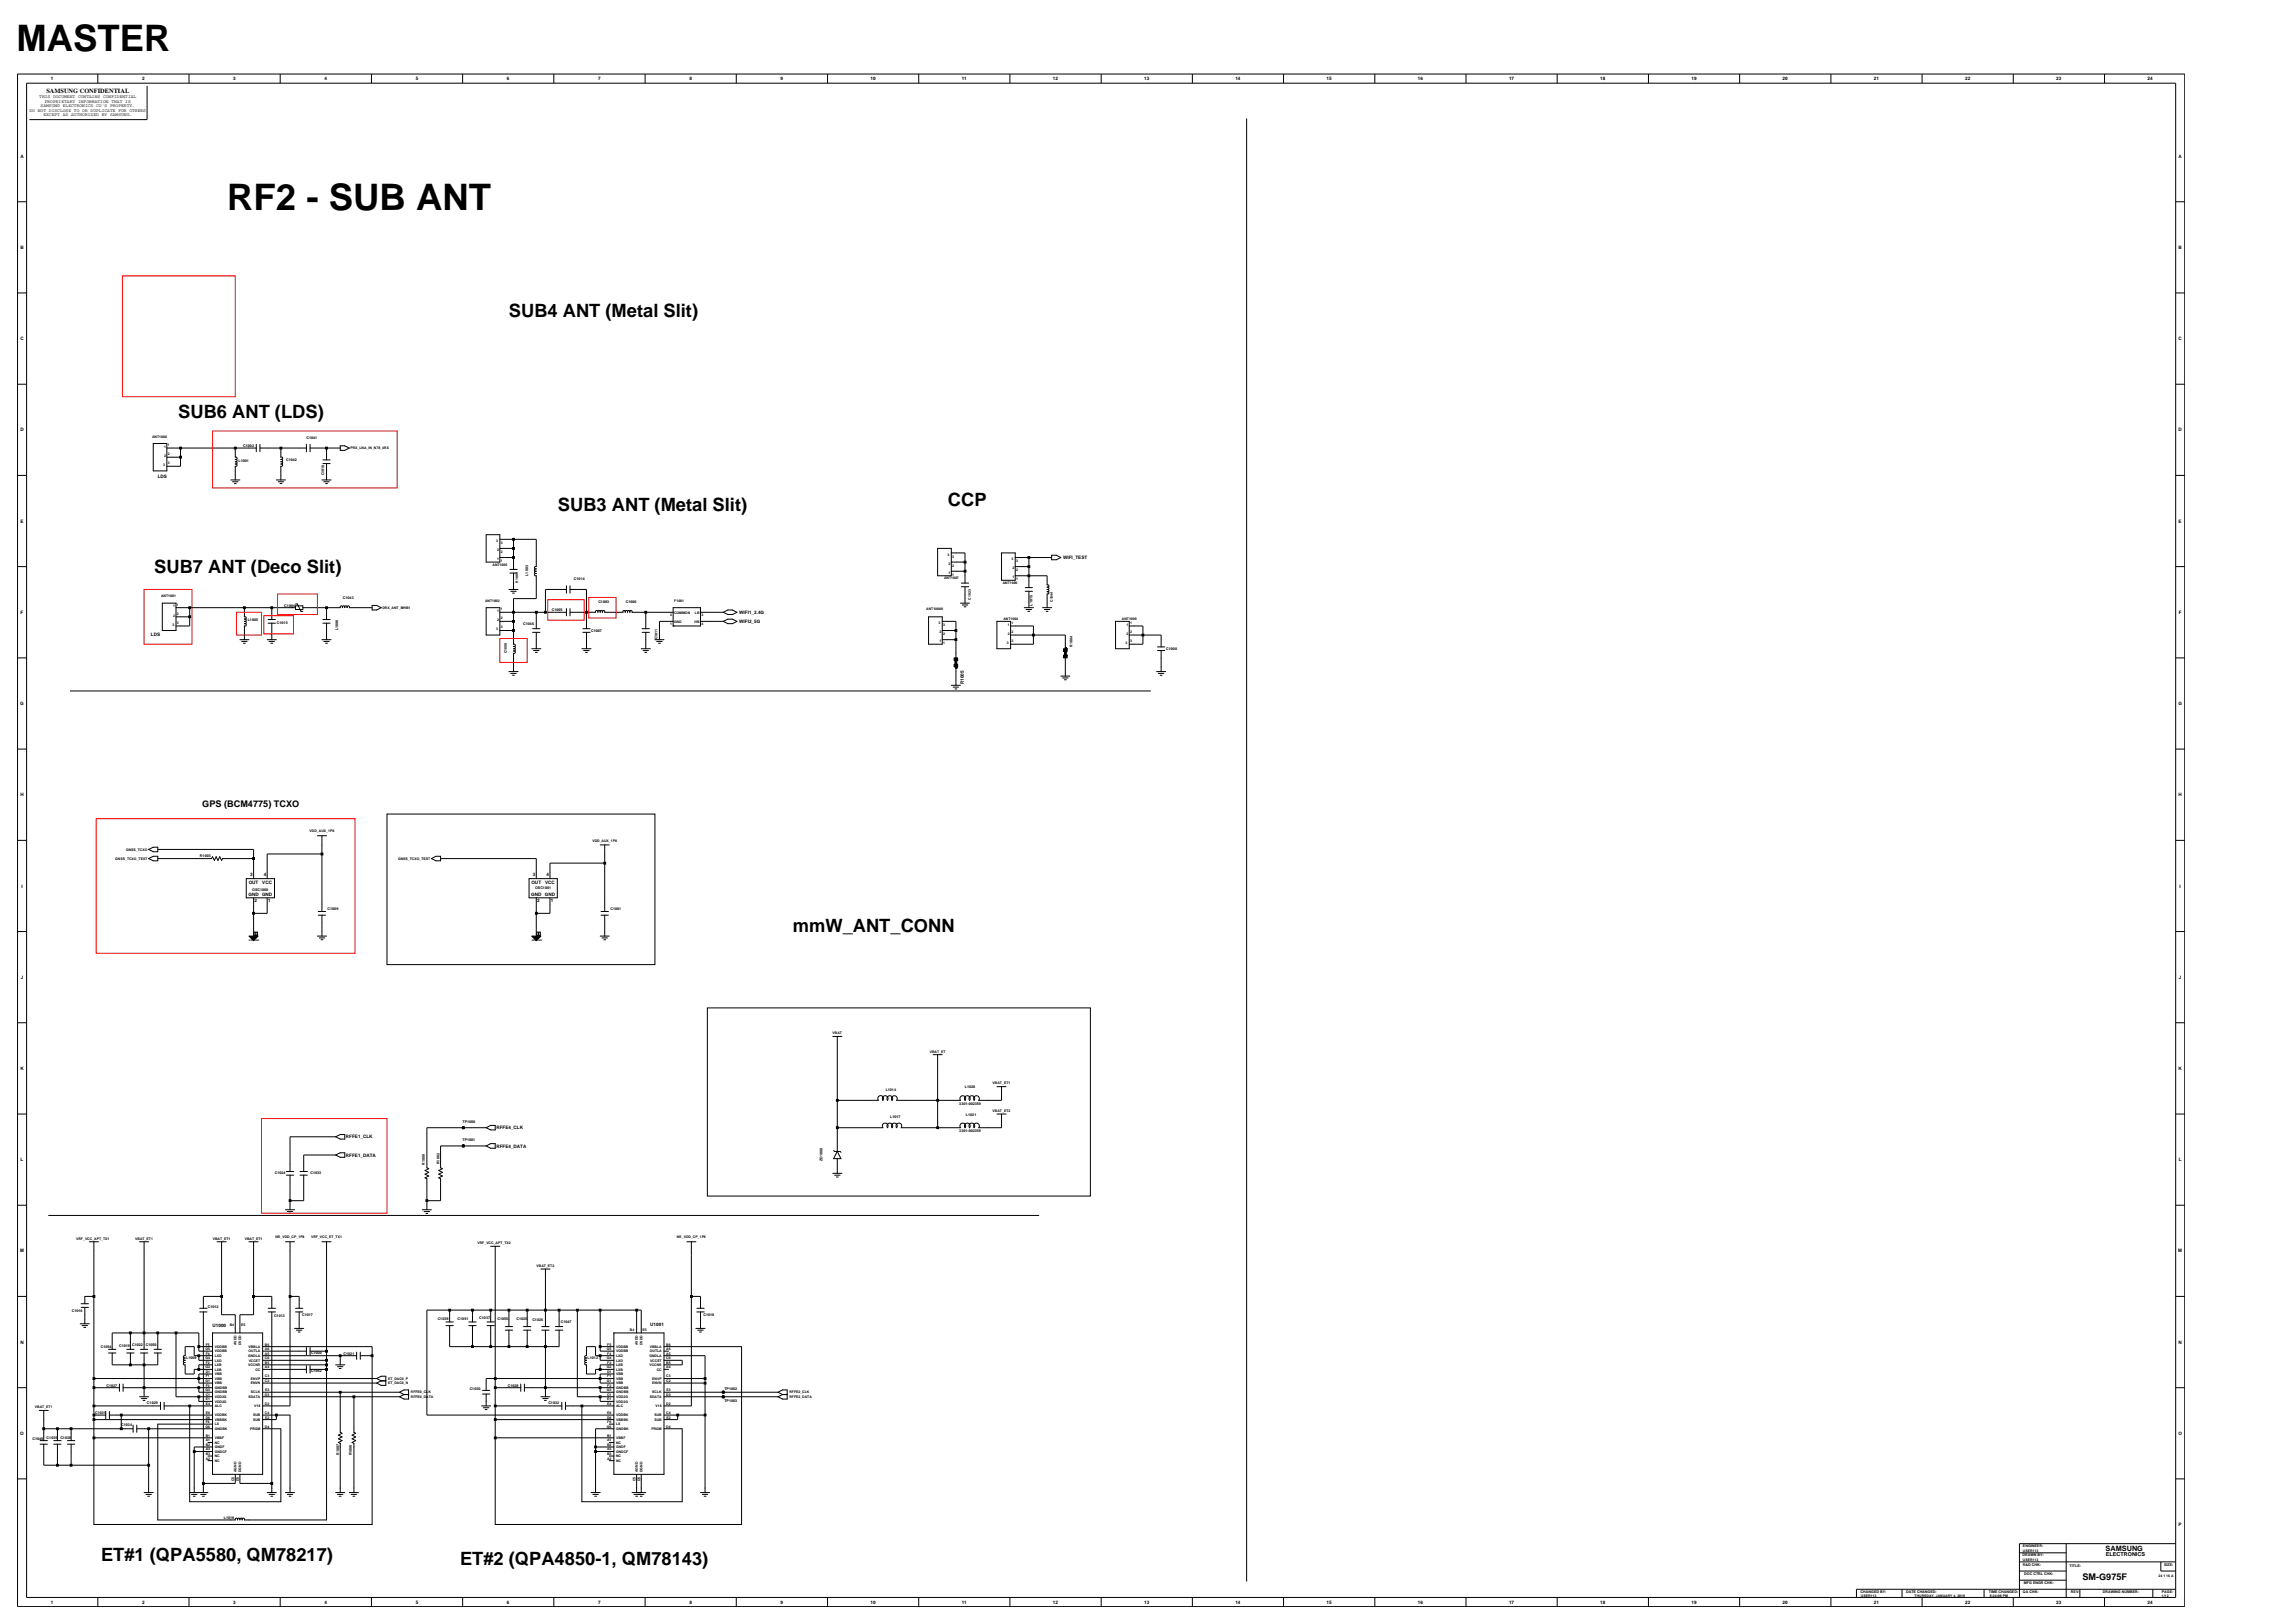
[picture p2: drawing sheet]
<svg xmlns="http://www.w3.org/2000/svg" width="420mm" height="297mm" viewBox="0 0 420 297" stroke-linecap="round" stroke-linejoin="round" font-family="sans-serif">
<defs><g id="words">
<g font-size="6.7">
<text x="3" y="9.4">MASTER</text>
<text x="41.6" y="38.4">RF2 - SUB ANT</text>
</g>
<g font-size="3.4">
<text x="93.1" y="58">SUB4 ANT (Metal Slit)</text>
<text x="32.6" y="76.6">SUB6 ANT (LDS)</text>
<text x="102.1" y="93.5">SUB3 ANT (Metal Slit)</text>
<text x="173.5" y="92.6">CCP</text>
<text x="28.2" y="104.9">SUB7 ANT (Deco Slit)</text>
<text x="145.1" y="170.5">mmW_ANT_CONN</text>
<text x="18.5" y="285.6">ET#1 (QPA5580, QM78217)</text>
<text x="84.2" y="286.4">ET#2 (QPA4850-1, QM78143)</text>
</g>
<g font-size="1.7">
<text x="37" y="147.7">GPS (BCM4775) TCXO</text>
<text x="381.1" y="289.2">SM-G975F</text>
</g>
<text font-size="1.3" x="385.3" y="283.8">SAMSUNG</text>
<text font-size="1.2" x="8.5" y="16.9">SAMSUNG CONFIDENTIAL</text>
<text font-size="1" x="385.4" y="284.7">ELECTRONICS</text>
<g font-size=".8">
<text x="7.2" y="18">THIS DOCUMENT CONTAINS CONFIDENTIAL</text>
<text x="9.3" y="14.7">1</text>
<text x="26" y="14.7">2</text>
<text x="42.7" y="14.7">3</text>
<text x="59.4" y="14.7">4</text>
<text x="76.1" y="14.7">5</text>
<text x="92.8" y="14.7">6</text>
<text x="109.5" y="14.7">7</text>
<text x="126.2" y="14.7">8</text>
<text x="142.9" y="14.7">9</text>
<text x="159.3" y="14.7">10</text>
<text x="176" y="14.7">11</text>
<text x="192.7" y="14.7">12</text>
<text x="209.4" y="14.7">13</text>
<text x="226.1" y="14.7">14</text>
<text x="242.8" y="14.7">15</text>
<text x="259.5" y="14.7">16</text>
<text x="276.2" y="14.7">17</text>
<text x="292.9" y="14.7">18</text>
<text x="309.6" y="14.7">19</text>
<text x="326.2" y="14.7">20</text>
<text x="342.9" y="14.7">21</text>
<text x="359.6" y="14.7">22</text>
<text x="376.3" y="14.7">23</text>
<text x="393" y="14.7">24</text>
<text x="5.4" y="20.5">DO NOT DISCLOSE TO OR DUPLICATE FOR OTHERS</text>
<text x="7.4" y="19.6">SAMSUNG ELECTRONICS CO'S PROPERTY.</text>
<text x="7.9" y="21.3">EXCEPT AS AUTHORIZED BY SAMSUNG.</text>
<text x="8.2" y="18.8">PROPRIETARY INFORMATION THAT IS</text>
<text x="3.7" y="28.9">A</text>
<text x="398.7" y="28.9">A</text>
<text x="3.7" y="45.6">B</text>
<text x="398.7" y="45.6">B</text>
<text x="3.7" y="62.3">C</text>
<text x="398.7" y="62.3">C</text>
<text x="3.7" y="79">D</text>
<text x="398.7" y="79">D</text>
<text x="28.9" y="87.4">LDS</text>
<text x="3.8" y="95.6">E</text>
<text x="398.7" y="95.6">E</text>
<text x="194.6" y="102.3">WIFI_TEST</text>
<text x="3.8" y="112.3">F</text>
<text x="135.3" y="112.3">WIFI1_2.4G</text>
<text x="398.7" y="112.3">F</text>
<text x="27.6" y="116.4">LDS</text>
<text x="135.3" y="114">WIFI2_5G</text>
<text x="176.4" y="125.2" transform="rotate(-90 176.4 125.2)">R1005</text>
<text x="3.7" y="129">G</text>
<text x="398.7" y="129">G</text>
<text x="3.7" y="145.7">H</text>
<text x="398.7" y="145.7">H</text>
<text x="45.5" y="161.7">OUT</text>
<text x="45.8" y="160.4">3</text>
<text x="48" y="161.7">VCC</text>
<text x="48.3" y="160.4">4</text>
<text x="97.2" y="161.7">OUT</text>
<text x="97.5" y="160.4">3</text>
<text x="99.8" y="161.7">VCC</text>
<text x="100" y="160.4">4</text>
<text x="3.9" y="162.4">I</text>
<text x="45.5" y="164">GND</text>
<text x="46.6" y="165.1">2</text>
<text x="48" y="164">GND</text>
<text x="49.1" y="165.1">1</text>
<text x="97.2" y="164">GND</text>
<text x="98.3" y="165.1">2</text>
<text x="99.7" y="164">GND</text>
<text x="100.8" y="165.1">1</text>
<text x="398.9" y="162.4">I</text>
<text x="3.8" y="179.1">J</text>
<text x="398.8" y="179.1">J</text>
<text x="3.7" y="195.8">K</text>
<text x="398.7" y="195.8">K</text>
<text x="63.3" y="208.3">RFFE1_CLK</text>
<text x="90.8" y="206.7">RFFE4_CLK</text>
<text x="90.8" y="210">RFFE4_DATA</text>
<text x="3.8" y="212.5">L</text>
<text x="63.3" y="211.7">RFFE1_DATA</text>
<text x="398.7" y="212.5">L</text>
<text x="3.7" y="229.2">M</text>
<text x="398.6" y="229.2">M</text>
<text x="3.7" y="245.9">N</text>
<text x="38.9" y="242.9">U1000</text>
<text x="119" y="242.7">U1001</text>
<text x="398.7" y="245.9">N</text>
<text x="3.7" y="262.6">O</text>
<text x="398.7" y="262.6">O</text>
<text x="398.7" y="279.3">P</text>
<text x="9.3" y="293.5">1</text>
<text x="26" y="293.5">2</text>
<text x="42.7" y="293.5">3</text>
<text x="59.4" y="293.5">4</text>
<text x="76.1" y="293.5">5</text>
<text x="92.8" y="293.5">6</text>
<text x="109.5" y="293.5">7</text>
<text x="126.2" y="293.5">8</text>
<text x="142.9" y="293.5">9</text>
<text x="159.3" y="293.5">10</text>
<text x="176" y="293.5">11</text>
<text x="192.7" y="293.5">12</text>
<text x="209.4" y="293.5">13</text>
<text x="226.1" y="293.5">14</text>
<text x="242.8" y="293.5">15</text>
<text x="259.5" y="293.5">16</text>
<text x="276.2" y="293.5">17</text>
<text x="292.9" y="293.5">18</text>
<text x="309.6" y="293.5">19</text>
<text x="326.2" y="293.5">20</text>
<text x="342.9" y="293.5">21</text>
<text x="359.6" y="293.5">22</text>
<text x="376.3" y="293.5">23</text>
<text x="393" y="293.5">24</text>
</g>
<g font-size=".7">
<text x="44.5" y="81.8">C1002</text>
<text x="56.1" y="80.3">C1041</text>
<text x="43.7" y="84.5">L1001</text>
<text x="52.4" y="84.4">C1042</text>
<text x="59.3" y="87" transform="rotate(-90 59.3 87)">C1010</text>
<text x="96.6" y="105.4" transform="rotate(-90 96.6 105.4)">L1003</text>
<text x="105" y="106.2">C1014</text>
<text x="45.3" y="113.7">L1005</text>
<text x="52" y="111">C1004</text>
<text x="62.8" y="109.5">C1043</text>
<text x="101" y="111.8">C1005</text>
<text x="109.5" y="110.4">C1003</text>
<text x="114.5" y="110.4">C1006</text>
<text x="189" y="110.8" transform="rotate(-90 189 110.8)">L1015</text>
<text x="50.7" y="114.2">C1015</text>
<text x="61.9" y="115.3" transform="rotate(-90 61.9 115.3)">L1006</text>
<text x="95.8" y="114.4">C1046</text>
<text x="108.2" y="115.6">C1007</text>
<text x="120.3" y="117" transform="rotate(-90 120.3 117)">C1011</text>
<text x="196.3" y="118.4" transform="rotate(-90 196.3 118.4)">R1004</text>
<text x="213.4" y="119">C1000</text>
<text x="36.6" y="156.9">R1003</text>
<text x="46.2" y="163">OSC1000</text>
<text x="60" y="166.5">C1009</text>
<text x="97.9" y="162.8">OSC1001</text>
<text x="111.7" y="166.5">C1001</text>
<text x="162.1" y="199.6">L1014</text>
<text x="175.6" y="202.2">3301-002359</text>
<text x="176.6" y="199.1">L1020</text>
<text x="84.6" y="208.8">TP1001</text>
<text x="84.6" y="205.4">TP1000</text>
<text x="162.9" y="204.6">L1017</text>
<text x="175.6" y="207.2">3301-002359</text>
<text x="176.8" y="204.3">L1021</text>
<text x="50.3" y="214.8">C1024</text>
<text x="56.8" y="214.9">C1033</text>
<text x="77.8" y="213.1" transform="rotate(-90 77.8 213.1)">R1000</text>
<text x="80.4" y="213" transform="rotate(-90 80.4 213)">R1002</text>
<text x="150.5" y="212.4" transform="rotate(-90 150.5 212.4)">ZD1000</text>
<text x="13.1" y="240">C1016</text>
<text x="38" y="239.3">C1012</text>
<text x="50.1" y="241">C1013</text>
<text x="55.3" y="240.8">C1017</text>
<text x="80.1" y="241.5">C1039</text>
<text x="83.7" y="241.6">C1051</text>
<text x="87.7" y="241.4">C1037</text>
<text x="91.1" y="241.6">C1055</text>
<text x="94.5" y="241.5">C1025</text>
<text x="97.4" y="241.7">C1026</text>
<text x="102.6" y="242.1">C1047</text>
<text x="128.7" y="240.8">C1018</text>
<text x="18.4" y="246.6">C1054</text>
<text x="21.8" y="246.4">C1019 C1022</text>
<text x="26.7" y="246.3">C1050</text>
<text x="34.1" y="248.7">L1009</text>
<text x="56.9" y="247.7">C1020</text>
<text x="56.9" y="251.1">C1052</text>
<text x="62.9" y="247.9">C1021</text>
<text x="107.5" y="248.7">L1012</text>
<text x="19.5" y="253.7">C1027</text>
<text x="26.9" y="256.9">C1029</text>
<text x="86" y="254.4">C1030</text>
<text x="92.9" y="253.7">C1028</text>
<text x="100.3" y="256.9">C1032</text>
<text x="132.6" y="256.5">TP1003</text>
<text x="132.6" y="254.4">TP1002</text>
<text x="5.9" y="263.5">C1040</text>
<text x="8.5" y="263.4">C1035</text>
<text x="11" y="263.4">C1038</text>
<text x="17.4" y="258.7">C1031</text>
<text x="22.2" y="261">C1034</text>
<text x="62.1" y="266.2" transform="rotate(-90 62.1 266.2)">R1007</text>
<text x="64.4" y="266.3" transform="rotate(-90 64.4 266.3)">R1006</text>
<text x="41" y="277.9">L1018</text>
<text x="370.1" y="284.8">DRAWN BY:</text>
<text x="370.2" y="286.5">R&amp;D CHK:</text>
<text x="370.2" y="283.1">ENGINEER:</text>
<text x="378.8" y="286.7">TITLE:</text>
<text x="396.1" y="286.5">SIZE:</text>
<text x="340.5" y="291.5">CHANGED BY:</text>
<text x="348.8" y="291.5">DATE CHANGED:</text>
<text x="364" y="291.5">TIME CHANGED:</text>
<text x="370.2" y="291.5">QA CHK:</text>
<text x="370.4" y="289.8">MFG ENGR CHK:</text>
<text x="370.5" y="288.1">DOC CTRL CHK:</text>
<text x="379" y="291.5">REV:</text>
<text x="384.8" y="291.5">DRAWING NUMBER:</text>
<text x="395.6" y="291.5">PAGE:</text>
</g>
<g font-size=".6">
<text x="27.8" y="80.1">ANT1000</text>
<text x="30" y="81.9">1</text>
<text x="30" y="83.6">2</text>
<text x="30.7" y="81.6">1</text>
<text x="30.7" y="83.3">2</text>
<text x="64.1" y="82.2">PRX_LNA_IN_N78_4RX</text>
<text x="29.9" y="85.3">3</text>
<text x="30.7" y="84.9">3</text>
<text x="90.8" y="99.2">3</text>
<text x="91" y="100.9">2</text>
<text x="91.6" y="101.2">2</text>
<text x="91.6" y="99.5">3</text>
<text x="173.4" y="101.7">3</text>
<text x="90.1" y="103.5">ANT1005</text>
<text x="91" y="102.5">1</text>
<text x="91.6" y="102.9">1</text>
<text x="94.8" y="106.6" transform="rotate(-90 94.8 106.6)">R1001</text>
<text x="172.8" y="106">ANT1007</text>
<text x="173.6" y="105">1</text>
<text x="173.6" y="103.4">2</text>
<text x="174.3" y="105.4">1</text>
<text x="174.3" y="103.7">2</text>
<text x="174.3" y="102">3</text>
<text x="183.5" y="106.9">ANT1006</text>
<text x="185.1" y="102.5">3</text>
<text x="185.3" y="105.9">1</text>
<text x="185.3" y="104.2">2</text>
<text x="185.9" y="102.9">3</text>
<text x="185.9" y="106.2">1</text>
<text x="185.9" y="104.5">2</text>
<text x="29.5" y="109.3">ANT1001</text>
<text x="31.7" y="111.2">1</text>
<text x="31.7" y="112.8">2</text>
<text x="32.4" y="110.8">1</text>
<text x="32.4" y="112.5">2</text>
<text x="70" y="111.4">DRX_ANT_MHB1</text>
<text x="88.8" y="110.2">ANT1002</text>
<text x="91" y="112">1</text>
<text x="91" y="113.7">2</text>
<text x="91.6" y="113.3">2</text>
<text x="91.6" y="111.7">1</text>
<text x="122.7" y="112.7">2</text>
<text x="123.3" y="113.9">GND</text>
<text x="123.3" y="112.3">COMMON</text>
<text x="123.4" y="110.2">F1001</text>
<text x="127.1" y="113.9">HB</text>
<text x="127.2" y="112.3">LB</text>
<text x="128.4" y="112.7">3</text>
<text x="169.5" y="111.7">ANT10000</text>
<text x="177.6" y="109.7" transform="rotate(-90 177.6 109.7)">C1023</text>
<text x="183.6" y="113.5">ANT1004</text>
<text x="192.7" y="110.2" transform="rotate(-90 192.7 110.2)">C1044</text>
<text x="205.3" y="113.5">ANT1009</text>
<text x="31.5" y="114.5">3</text>
<text x="32.4" y="114.2">3</text>
<text x="90.8" y="115.3">3</text>
<text x="91.6" y="115">3</text>
<text x="92.7" y="119.5" transform="rotate(-90 92.7 119.5)">C1008</text>
<text x="122.7" y="114.3">1</text>
<text x="128.4" y="114.3">4</text>
<text x="171.8" y="114.2">3</text>
<text x="171.9" y="117.5">1</text>
<text x="171.9" y="115.9">2</text>
<text x="172.6" y="116.2">2</text>
<text x="172.6" y="114.5">3</text>
<text x="172.6" y="117.9">1</text>
<text x="184.3" y="117.8">3</text>
<text x="184.4" y="116.2">2</text>
<text x="184.4" y="114.5">1</text>
<text x="185.1" y="115.8">2</text>
<text x="185.1" y="117.5">3</text>
<text x="185.1" y="114.2">1</text>
<text x="206" y="117.8">3</text>
<text x="206.1" y="116.2">2</text>
<text x="206.1" y="114.5">1</text>
<text x="206.8" y="115.8">2</text>
<text x="206.8" y="117.5">3</text>
<text x="206.8" y="114.2">1</text>
<text x="23.1" y="155.7">GNSS_TCXO</text>
<text x="56.7" y="152.3">VDD_AUX_1P8</text>
<text x="108.4" y="154">VDD_AUX_1P8</text>
<text x="21.1" y="157.3">GNSS_TCXO_TEST</text>
<text x="72.8" y="157.3">GNSS_TCXO_TEST</text>
<text x="152.4" y="189.3">VBAT</text>
<text x="170.1" y="192.6">VBAT_ET</text>
<text x="181.7" y="198.4">VBAT_ET1</text>
<text x="181.7" y="203.4">VBAT_ET2</text>
<text x="13.9" y="226.8">VRF_VCC_APT_TX1</text>
<text x="24.7" y="226.8">VBAT_ET1</text>
<text x="38.9" y="226.8">VBAT_ET1</text>
<text x="44.8" y="226.8">VBAT_ET1</text>
<text x="50.4" y="226.6">NR_VDD_CP_1P8</text>
<text x="56.9" y="226.6">VRF_VCC_ET_TX1</text>
<text x="87.4" y="227.6">VRF_VCC_APT_TX2</text>
<text x="123.9" y="226.6">NR_VDD_CP_1P8</text>
<text x="98.2" y="231.8">VBAT_ET2</text>
<text x="42" y="242.7">B4</text>
<text x="44.1" y="242.7">E5</text>
<text x="115.3" y="243.5">B4</text>
<text x="117.6" y="243.5">E5</text>
<text x="37.6" y="250.4">G2</text>
<text x="37.6" y="248.7">G4</text>
<text x="37.6" y="247.1">G5</text>
<text x="37.6" y="251.2">D1</text>
<text x="37.7" y="249.6">F2</text>
<text x="37.7" y="247.9">F4</text>
<text x="37.7" y="246.2">F5</text>
<text x="39.3" y="249.1">LXD</text>
<text x="39.3" y="247.5">VDDBB</text>
<text x="39.3" y="250">LXB</text>
<text x="39.3" y="248.3">LXD</text>
<text x="39.3" y="246.6">VDDBB</text>
<text x="39.3" y="250.8">LXB</text>
<text x="39.3" y="251.7">VBB</text>
<text x="43.3" y="246.1" transform="rotate(-90 43.3 246.1)">AVDD</text>
<text x="44.1" y="246.1" transform="rotate(-90 44.1 246.1)">DVDD</text>
<text x="45.4" y="250">VCCNR</text>
<text x="45.4" y="248.3">GNDLA</text>
<text x="45.5" y="246.6">VBBLA</text>
<text x="45.5" y="247.5">OUTLA</text>
<text x="45.5" y="249.1">VCCET</text>
<text x="46.7" y="250.8">CC</text>
<text x="48.5" y="248.7">C6</text>
<text x="48.5" y="247.1">A6</text>
<text x="48.5" y="249.6">B5</text>
<text x="48.5" y="246.2">B6</text>
<text x="48.5" y="250.4">A4</text>
<text x="48.5" y="247.9">A5</text>
<text x="111.1" y="247.1">G5</text>
<text x="111.1" y="250.4">G2</text>
<text x="111.1" y="248.7">G4</text>
<text x="111.1" y="251.2">D1</text>
<text x="111.1" y="247.9">F4</text>
<text x="111.1" y="246.2">F5</text>
<text x="111.1" y="249.6">F2</text>
<text x="112.7" y="247.5">VDDBB</text>
<text x="112.7" y="248.3">LXD</text>
<text x="112.7" y="246.6">VDDBB</text>
<text x="112.7" y="250.8">LXB</text>
<text x="112.7" y="249.1">LXD</text>
<text x="112.7" y="250">LXB</text>
<text x="112.7" y="251.7">VBB</text>
<text x="116.7" y="246.1" transform="rotate(-90 116.7 246.1)">AVDD</text>
<text x="117.6" y="246.1" transform="rotate(-90 117.6 246.1)">DVDD</text>
<text x="118.9" y="250">VCCNR</text>
<text x="118.9" y="248.3">GNDLA</text>
<text x="118.9" y="246.6">VBBLA</text>
<text x="118.9" y="247.5">OUTLA</text>
<text x="119" y="249.1">VCCET</text>
<text x="120.2" y="250.8">CC</text>
<text x="121.9" y="248.7">C6</text>
<text x="121.9" y="249.6">B5</text>
<text x="121.9" y="246.2">B6</text>
<text x="121.9" y="250.4">A4</text>
<text x="121.9" y="247.9">A5</text>
<text x="121.9" y="247.1">A6</text>
<text x="6.4" y="257.7">VBAT_ET1</text>
<text x="37.6" y="254.6">G3</text>
<text x="37.6" y="252.9">G1</text>
<text x="37.6" y="255.4">C1</text>
<text x="37.7" y="256.2">E1</text>
<text x="37.7" y="257.1">E4</text>
<text x="37.7" y="252.1">F1</text>
<text x="37.7" y="253.7">F3</text>
<text x="39.3" y="255">GNDBB</text>
<text x="39.3" y="252.5">VBB</text>
<text x="39.3" y="254.2">GNDBB</text>
<text x="39.3" y="253.3">VBB</text>
<text x="39.3" y="256.7">VDD2G</text>
<text x="39.3" y="257.5">ALC</text>
<text x="39.3" y="255.8">VDD2G</text>
<text x="45.5" y="255.8">SDATA</text>
<text x="45.9" y="253.3">ENVN</text>
<text x="45.9" y="252.5">ENVP</text>
<text x="45.9" y="255">SCLK</text>
<text x="46.5" y="257.5">V18</text>
<text x="48.5" y="252.9">C2</text>
<text x="48.5" y="252.1">C3</text>
<text x="48.5" y="257.1">D2</text>
<text x="48.5" y="255.4">D3</text>
<text x="48.5" y="254.6">E3</text>
<text x="71" y="252.5">ET_DAC0_P</text>
<text x="71" y="253.3">ET_DAC0_N</text>
<text x="75.2" y="255.8">RFFE0_DATA</text>
<text x="75.2" y="255">RFFE0_CLK</text>
<text x="111.1" y="252.9">G1</text>
<text x="111.1" y="254.6">G3</text>
<text x="111.1" y="255.4">C1</text>
<text x="111.1" y="256.2">E1</text>
<text x="111.1" y="257.1">E4</text>
<text x="111.1" y="253.7">F3</text>
<text x="111.1" y="252.1">F1</text>
<text x="112.7" y="254.2">GNDBB</text>
<text x="112.7" y="253.3">VBB</text>
<text x="112.7" y="255">GNDBB</text>
<text x="112.7" y="256.7">VDD2G</text>
<text x="112.7" y="257.5">ALC</text>
<text x="112.7" y="252.5">VBB</text>
<text x="112.7" y="255.8">VDD2G</text>
<text x="118.9" y="255.8">SDATA</text>
<text x="119.3" y="253.3">ENVN</text>
<text x="119.4" y="252.5">ENVP</text>
<text x="119.4" y="255">SCLK</text>
<text x="120" y="257.5">V18</text>
<text x="121.9" y="257.1">D2</text>
<text x="121.9" y="255.4">D3</text>
<text x="121.9" y="252.9">C2</text>
<text x="121.9" y="252.1">C3</text>
<text x="122" y="254.6">E3</text>
<text x="144.5" y="255.8">RFFE2_DATA</text>
<text x="144.5" y="255">RFFE2_CLK</text>
<text x="37.6" y="261.2">G6</text>
<text x="37.6" y="259.6">D6</text>
<text x="37.6" y="262.9">B1</text>
<text x="37.6" y="263.8">A1</text>
<text x="37.7" y="258.7">E6</text>
<text x="37.7" y="260.4">F6</text>
<text x="39.3" y="261.7">GNDBK</text>
<text x="39.3" y="260.8">LX</text>
<text x="39.3" y="260">VBBBK</text>
<text x="39.3" y="259.2">VDDBK</text>
<text x="39.3" y="263.3">VBBF</text>
<text x="45.8" y="261.7">PRGM</text>
<text x="46.3" y="260">SUB</text>
<text x="46.3" y="259.2">SUB</text>
<text x="48.5" y="261.2">D4</text>
<text x="48.5" y="258.7">C4</text>
<text x="48.5" y="259.6">E2</text>
<text x="111.1" y="261.2">G6</text>
<text x="111.1" y="259.6">D6</text>
<text x="111.1" y="263.8">A1</text>
<text x="111.1" y="262.9">B1</text>
<text x="111.1" y="258.7">E6</text>
<text x="111.1" y="260.4">F6</text>
<text x="112.7" y="261.7">GNDBK</text>
<text x="112.7" y="260.8">LX</text>
<text x="112.7" y="259.2">VDDBK</text>
<text x="112.7" y="260">VBBBK</text>
<text x="112.7" y="263.3">VBBF</text>
<text x="119.2" y="261.7">PRGM</text>
<text x="119.8" y="260">SUB</text>
<text x="119.8" y="259.2">SUB</text>
<text x="121.9" y="261.2">D4</text>
<text x="121.9" y="258.7">C4</text>
<text x="122" y="259.6">E2</text>
<text x="37.6" y="264.6">B2</text>
<text x="37.6" y="266.3">B3</text>
<text x="37.6" y="267.1">A2</text>
<text x="37.6" y="265.4">A3</text>
<text x="39.3" y="265">GNDF</text>
<text x="39.3" y="266.7">NC</text>
<text x="39.3" y="264.2">NC</text>
<text x="39.3" y="267.5">NC</text>
<text x="39.3" y="265.8">GNDCF</text>
<text x="43.3" y="269.4" transform="rotate(-90 43.3 269.4)">AGND</text>
<text x="44.1" y="269.4" transform="rotate(-90 44.1 269.4)">DGND</text>
<text x="111.1" y="266.3">B3</text>
<text x="111.1" y="267.1">A2</text>
<text x="111.1" y="265.4">A3</text>
<text x="111.1" y="264.6">B2</text>
<text x="112.7" y="266.7">NC</text>
<text x="112.7" y="264.2">NC</text>
<text x="112.7" y="267.5">NC</text>
<text x="112.7" y="265.8">GNDCF</text>
<text x="112.7" y="265">GNDF</text>
<text x="116.7" y="269.4" transform="rotate(-90 116.7 269.4)">AGND</text>
<text x="117.6" y="269.4" transform="rotate(-90 117.6 269.4)">DGND</text>
<text x="42.9" y="271" transform="rotate(-90 42.9 271)">C5</text>
<text x="43.7" y="271" transform="rotate(-90 43.7 271)">D5</text>
<text x="116.3" y="271" transform="rotate(-90 116.3 271)">C5</text>
<text x="117.2" y="271" transform="rotate(-90 117.2 271)">D5</text>
<text x="370.2" y="283.9">USER113</text>
<text x="370.2" y="285.6">USER113</text>
<text x="340.6" y="292.3">USER113</text>
<text x="350.4" y="292.3">THURSDAY, JANUARY 4, 2018</text>
<text x="364.2" y="292.3">8:24:08 PM</text>
<text x="395" y="288.5">24 1 16 A</text>
<text x="395.7" y="292.3">1/12</text>
</g>
<g font-size=".4">
<text x="45.6" y="172.2">GROUND</text>
<text x="97.3" y="172.2">GROUND</text>
</g>
</g></defs>
<!-- layer: MFD Layer /idea/tmp/Extended-Print.cd77.park.sheet1.24.mfd -->
<g fill="none" stroke="#000" stroke-width=".18">
<path d="M3.2 13.5h396.6v280.5h-396.6zM4.9 15.2h393.3v277.1h-393.3zM17.9 13.5v1.7M26.9 15.7v6.2h-21.5M34.6 13.5v1.7M51.3 13.5v1.7M68 13.5v1.7M84.7 13.5v1.7M101.4 13.5v1.7M118.1 13.5v1.7M134.7 13.5v1.7M151.4 13.5v1.7"/>
<path d="M168.1 13.5v1.7M184.8 13.5v1.7M201.5 13.5v1.7M218.2 13.5v1.7M234.9 13.5v1.7M251.6 13.5v1.7M268.3 13.5v1.7M285 13.5v1.7M301.7 13.5v1.7M318.4 13.5v1.7M335.1 13.5v1.7M351.8 13.5v1.7"/>
<path d="M368.4 13.5v1.7M385.1 13.5v1.7M3.2 36.9h1.7M228.1 21.7v267.7M398.2 36.9h1.6M3.2 53.6h1.7M398.2 53.6h1.6M3.2 70.3h1.7M398.2 70.3h1.6M3.2 87h1.7M28 81.2h2.5v5h-2.5zM30.5 82h16.4"/>
<path d="M30.5 83.7h2.5M33 82v3.3h-2.5M42.2 87.8h1.7M42.6 88.2h1M42.9 88.5h.3M43.1 83.7l.3 .1v.2l-.3 .1M43.1 82v1.7M43.1 84.1l.3 .1v.2l-.3 .1 .3 .1-.2 .3h-.1l.3 .1v.2l-.3 .1v2.5M46.9 81.3v1.4M47.6 82h8.5M47.6 81.3v1.4M50.6 87.8h1.6"/>
<path d="M50.9 88.2h1M51.2 88.5h.4M51.4 83.7l.3 .1v.2l-.3 .1M51.4 84.9l.3 .1v.2l-.3 .1M51.4 82v1.7M51.4 85.3v2.5M51.4 84.1l.3 .1v.2l-.3 .1h.2l.1 .3-.3 .1M56.1 81.3v1.4M56.7 82h5.6M56.7 81.3v1.4M58.9 87.8h1.7M59.1 84.8h1.3"/>
<path d="M59.1 84.2h1.3M59.2 88.2h1.1M59.6 88.5h.3M59.8 82v2.2M59.8 84.8v3M62.3 81.6h.8l.8 .4-.8 .4h-.8zM89 97.8h2.5v5.1h-2.5zM91.5 98.7h6.6v5l-.3 .1v.2l.3 .1M94 98.7v5.5M398.2 87h1.6M3.2 103.7h1.7M29.7 110.4h2.5v5h-2.5z"/>
<path d="M32.2 111.2h21.9M32.2 112.9h2.5M34.7 111.2v3.3h-2.5M43.9 117.1h1.7M44.2 117.4h1M44.6 117.7h.3M44.7 111.2v1.7l.4 .1-.2 .3h-.2l.4 .1-.1 .2-.3 .1h.2l.1 .3-.3 .1M44.7 114.1l.4 .2-.1 .1-.3 .1v2.6M48.9 117.1h1.7M49.1 113.4h1.3M49.1 114h1.3M49.2 117.4h1"/>
<path d="M49.6 117.7h.3M49.7 111.2v2.2M49.7 114v3.1M54.1 110.9h1.3v.6h-1.3zM54.1 110.5h.3l.7 1.4h.3M55.4 111.2h6.9l.1-.3h.2l.1 .3M58.9 117.1h1.7M59.1 113.4h1.3M59.1 114h1.3M59.2 117.4h1.1M59.6 117.7h.3M59.8 111.2v2.2"/>
<path d="M59.8 114v3.1M62.7 111.2l.1-.3h.2l.1 .3v-.2l.3-.1 .1 .3 .2-.3h.1l.1 .3M63.9 111.2h4.2M68.1 110.8h.8l.9 .4-.9 .4h-.8zM89 111.2h2.5v5h-2.5zM91.5 102h2.5M91.5 100.3h2.5M91.5 113.7h2.5M91.5 115.4h2.5M91.5 112h12.2M93.1 107.9h1.7M93.3 104.2h1.4"/>
<path d="M93.3 104.9h1.4M93.5 108.2h1M93.8 108.5h.3M94 104.9v3M97.3 118.7h1.7M97.5 115h1.3M97.5 115.7h1.3M97.6 119h1.1M98 119.4h.3M98.1 104.9l-.3 .1v.2l.3 .2v4.1h-4.1v8.4l.3 .1v.2l-.3 .1 .3 .1v.2l-.3 .1h.2l.1 .3-.3 .1 .3 .2v.1l-.3 .1v3.4M98.1 104.1l-.3 .1 .1 .3h.2l-.3 .1v.2l.3 .1M98.1 112v3"/>
<path d="M98.1 115.7v3M103.7 107.9h-3.9v4.1M103.7 107.2v1.3M103.7 111.4v1.3M104.3 107.9h3v7.1M104.3 107.2v1.3M104.3 111.4v1.3M106.5 118.7h1.7M106.7 115h1.3M106.7 115.7h1.3M106.8 119h1M107.2 119.4h.3"/>
<path d="M107.3 115.7v3M109.4 112l-.1-.3h-.2l-.1 .3h-4.7M109.4 112l.2-.3h.1l.1 .3 .2-.3h.2v.3l.2-.3h.2l.1 .3h3.3l.1-.3h.2l.1 .3v-.2l.3-.1 .1 .3 .2-.3h.2l.1 .3 .1-.3h.2l.1 .3h7.5M117.4 118.7h1.6M117.5 115h1.4M117.5 115.7h1.4M117.7 119h1M118 119.4h.3M118.2 112v3M118.2 115.7v3M119.9 117.1h1.6M120.2 117.4h1"/>
<path d="M120.5 117.7h.3M123.2 114.5h.1M123.2 111.2h5v3.3h-5zM123.2 113.7h-2.5v3.4M128.2 113.7h4.2M128.2 112h4.2M132.4 113.7l.8-.4h.8l.9 .4-.9 .4h-.8zM132.4 112l.8-.4h.8l.9 .4-.9 .4h-.8zM169.9 112.9h2.5v5h-2.5zM171.6 100.3h2.5v5.1h-2.5zM172.4 117.1h2.5M172.4 113.7h2.5v6.7"/>
<path d="M172.4 115.4h2.5M174.1 102.9h2.5M174.1 101.2h2.5v5.5M174.1 104.5h2.5M175.8 110.4h1.6M175.9 106.7h1.4M175.9 107.4h1.4M176.1 110.7h1M176.4 111h.4M176.6 107.4v3M182.4 113.7h2.5v5h-2.5zM183.3 101.2h2.5v5h-2.5z"/>
<path d="M184.9 114.5h4.2v3.4h-4.2M184.9 116.2h10.1v2.5M185.8 105.4h5.8v1.6l.4 .2-.1 .1-.3 .1h.2l.1 .4-.3 .1M185.8 102h6.7M185.8 103.7h2.5M187.4 111.2h1.7M187.6 107.5h1.3M187.6 108.2h1.3M187.8 111.5h1M188.1 111.9h.4M188.3 102v5.5M188.3 108.2v3"/>
<path d="M190.8 111.2h1.7M191.1 111.5h1M191.5 111.9h.3M191.6 108.3l.4 .1-.1 .2-.3 .1M191.6 108.7v2.5M191.6 107.9l.4 .1-.1 .2-.3 .1M192.5 101.6h.8l.8 .4-.8 .4h-.8zM195 118.6h.1M195 118.7h.1M204.2 113.7h2.5v5h-2.5zM206.7 116.2h5.8v2.2M206.7 114.5h2.5v3.4h-2.5"/>
<path d="M211.8 118.4h1.4M211.8 119h1.4M212.5 119v3.9M398.2 103.7h1.6M3.2 120.4h1.7M3.2 137.1h1.7M12.8 126.4h197.8M93.1 122.9h1.7M93.5 123.2h1M93.8 123.6h.3M174.1 125.4h1.7M174.4 125.7h1"/>
<path d="M174.8 126.1h.3M174.9 122.2h.1M174.9 122h.1M174.9 122v3.4M194.1 123.7h1.7M194.5 124.1h1M194.8 124.4h.3M195 120.4v3.3M211.7 122.9h1.6M212 123.2h1M212.3 123.6h.4M398.2 120.4h1.6"/>
<path d="M398.2 137.1h1.6M3.2 153.8h1.7M27.2 157.1l.8-.4h.9v.8h-.9zM27.2 155.4l.8-.4h.9v.9h-.9zM28.9 155.4h17.5v5.4M28.9 157.1h9.8l.2-.3 .3 .6 .4-.6 .3 .6 .3-.6 .4 .6 .1-.3h5.7M58.1 152.9h1.7M58.9 152.9v13.9M58.9 156.3h-10v4.5M70.8 149h49.1v27.5h-49.1zM79 157.1l.8-.4h.8v.8h-.8zM80.6 157.1h17.5v3.7"/>
<path d="M109.8 154.6h1.7M110.7 154.6v12.2M110.7 157.9h-10.1v2.9M398.2 153.8h1.6M3.2 170.5h1.7M45.1 160.8h5.1v3.5h-5.1zM46.4 164.3v7M46.5 170.6h.6v.6h-.6zM46.7 170.7h.2M46.7 171.1h.2M46.8 170.7v.4M48.9 164.3v2.8h-2.5"/>
<path d="M58.1 171.3h1.7M58.2 166.8h1.4M58.2 167.5h1.4M58.4 171.6h1M58.8 172h.3M58.9 167.5v3.8M96.8 160.8h5.2v3.5h-5.2zM98.1 164.3v7M98.2 170.6h.7v.6h-.7zM98.5 170.7h.2M98.5 171.1h.2M98.6 170.7v.4"/>
<path d="M100.6 164.3v2.8h-2.5M109.8 171.3h1.7M110 166.8h1.3M110 167.5h1.3M110.2 171.6h1M110.5 172h.3M110.7 167.5v3.8M398.2 170.5h1.6M3.2 187.1h1.7M129.5 184.4h70v34.5h-70zM152.4 189.7h1.7M153.2 189.7v21"/>
<path d="M170.8 193h1.6M171.6 193v13.4M182.4 198.8h1.7M183.3 198.8v2.5l-4.2 .1a.53 .53 0 0 0 0-.8 .53 .53 0 0 0-.8 0 .53 .53 0 0 0 0 .7 .53 .53 0 0 0-.1-.7 .53 .53 0 0 0-.7 0 .53 .53 0 0 0-.1 .7 .53 .53 0 0 0 0-.7 .53 .53 0 0 0-.7 0 .53 .53 0 0 0-.1 .7 .53 .53 0 0 0-.1-.7 .53 .53 0 0 0-.7 0 .53 .53 0 0 0 0 .7h-11.7a.53 .53 0 0 0-.1-.7 .53 .53 0 0 0-.7 0 .53 .53 0 0 0-.1 .7 .53 .53 0 0 0 0-.7 .53 .53 0 0 0-.7 0 .53 .53 0 0 0-.1 .7 .53 .53 0 0 0 0-.7 .53 .53 0 0 0-.8 0 .53 .53 0 0 0 0 .7 .53 .53 0 0 0-.1-.7 .53 .53 0 0 0-.7 0 .53 .53 0 0 0 0 .7M398.2 187.1h1.6M3.2 203.9h1.7M52.4 215h1.3M52.4 214.4h1.3M53.1 215v6.4M54.9 215h1.4M54.9 214.4h1.4M55.6 215v4.7h-2.5"/>
<path d="M61.4 208h-8.3v6.4M61.4 211.3h-5.8v3.1M61.4 208l.9-.4h.8v.8h-.8zM61.4 211.3l.9-.4h.8v.9h-.8zM89 209.7h-8.4v4l.4 .2-.7 .3 .7 .3-.7 .4 .7 .3-.7 .3 .3 .2v4h-2.5M89 206.4h-10.9v7.3l.4 .2-.7 .3 .7 .3-.7 .4 .7 .3-.7 .3 .3 .2v5.7M89 206.4l.8-.5h.8v.9h-.8zM89 209.7l.8-.4h.8v.8h-.8zM152.4 214.7h1.7M152.6 210.5l.1 .2h1l.2 .2M152.7 215h1M153.1 215.4h.3"/>
<path d="M153.2 206.4h8.4a.53 .53 0 0 1 0-.8 .53 .53 0 0 1 .8 0 .53 .53 0 0 1 0 .8 .53 .53 0 0 1 .1-.8 .53 .53 0 0 1 .7 .1 .53 .53 0 0 1 .1 .7M153.2 212v2.7M153.2 210.7l.7 1.3h-1.3zM153.2 201.3h7.5M163.2 206.4a.53 .53 0 0 1 .1-.8 .53 .53 0 0 1 .7 .1 .53 .53 0 0 1 .1 .7M164.1 206.4a.53 .53 0 0 1 0-.8 .53 .53 0 0 1 .8 0 .53 .53 0 0 1 0 .8h10.9a.53 .53 0 0 1 0-.8 .53 .53 0 0 1 .8 .1 .53 .53 0 0 1 0 .7M176.6 206.4a.53 .53 0 0 1 .1-.8 .53 .53 0 0 1 .7 .1 .53 .53 0 0 1 0 .7M177.4 206.4a.53 .53 0 0 1 .1-.8 .53 .53 0 0 1 .7 0 .53 .53 0 0 1 .1 .8 .53 .53 0 0 1 0-.8 .53 .53 0 0 1 .8 .1 .53 .53 0 0 1 0 .7M182.4 203.9h1.7M183.3 203.9v2.5h-4.2M398.2 203.9h1.6M3.2 237.2h1.7"/>
<path d="M3.2 220.5h1.7M8.8 222.4h181.4M14.9 239.2h1.3M14.9 238.6h1.3M15.5 239.2v3M16.4 227.2h1.6M17.2 227.2v51.8h50.9v-32.6h-20M17.2 237.2h-1.7v1.4M25.5 227.2h1.7M26.4 227.2v19.7M36.5 239.4h1.4M39.7 227.2h1.7"/>
<path d="M40.6 227.2v13.4h2.5v3.3M40.6 237.2h-3.4v2.2M45.6 227.2h1.6M46.4 227.2v13.4h-2.5v3.3M46.4 237.2h3.3v2.2M49.1 239.4h1.3M52.2 227.2h1.7M52.2 221.4h1.7M52.6 221.7h1M52.9 222h.4M53.1 227.2v30.1h-5M53.1 237.2h1.7v2.2"/>
<path d="M54.1 239.4h1.3M58.9 227.2h1.7M59.8 227.2v50.9h-15.1v-.1l-.3-.2-.1 .3-.1-.3h-.1l-.2 .3M77.3 221.4h1.7M77.6 221.7h1M77.9 222h.4M82.3 239.7v2.2M86.5 239.7v2.2M89.8 228.1h1.7M89.8 239.7v2.2M90.6 228.1v50.9h45.1v-32.6h-14.2M93.1 239.7v3"/>
<path d="M96.5 239.7v3M99 232.2h1.6M99.8 232.2v10.5M102.3 239.7v3M105.7 239.7v15.9h6.6M109.8 239.7v7.5h2.5M116.5 239.7v4.2M125.7 227.2h1.7M126.5 227.2v30.1h-5M126.5 237.2h1.7v2.2M127.5 239.4h1.4M398.2 237.2h1.6"/>
<path d="M398.2 220.5h1.6M3.2 253.9h1.7M7.2 258.1h1.6M8 258.1v5.5M14.7 242.2h1.7M15 242.6h1M15.3 242.9h.4M17.2 252.3h21.7M17.2 253.9h4.7M17.2 257.3h12.2M17.2 258.9h2.1M17.2 259.8h21.7"/>
<path d="M19.3 258.3v1.3M19.9 246.9h1.3M19.9 247.6h1.3M20 258.9h18.9M20 258.3v1.3M20.5 246.9v-3h15.9v3.3h2.5M20.5 247.6v2.1h8.4v-2.1M21.9 253.3v1.3M22.2 258.9v2.5M22.5 253.9h16.4M22.5 253.3v1.3M23.2 246.9h1.3"/>
<path d="M23.2 247.6h1.3M23.9 243.9v3M23.9 247.6v2.1M25.5 255.6h1.7M25.7 246.9h1.3M25.7 247.6h1.3M25.9 255.9h1M26.2 256.3h.3M26.4 247.6v8M28.2 246.9h1.3M28.2 247.6h1.3M28.9 243.9v3"/>
<path d="M29.4 256.6v1.3M30 257.3h8.9M30 256.6v1.3M32.2 243.9v11.7h6.7M33.9 249.3l-.3 .1v.2l.3 .1v1.7h1.6v-.8h3.4M33.9 248.5l-.3 .1 .1 .3h.2l-.3 .1v.2l.3 .1M34.7 257.3v17.5h16.7v-13.4h-3.3M36.4 246.4h2.5M36.4 248.1v.8h2.5M36.4 253.9v.9h2.5M36.4 255.6v.8h2.5M36.5 240.1h1.4"/>
<path d="M37.2 240.1v33M38.9 248.1h-3.4v-1.7h-1.6v1.7l-.3 .1v.2l.3 .1M38.9 243.9h9.2v25.9h-9.2zM38.9 249.7h-2.5v.9M38.9 251.4h-2.5v1.7h2.5M48.1 247.2h8M48.1 248.1h17.2M48.1 248.9h11.7M48.1 249.7h11.7M48.1 250.6h8M48.1 252.3h20.8M48.1 253.1h20.8"/>
<path d="M48.1 254.8h25M48.1 255.6h25M48.1 258.9h5v14.2M49.1 240.1h1.3M49.7 240.1v33M50.6 258.9v.9h-2.5M53.9 243.1h1.7M54.1 240.1h1.3M54.2 243.4h1M54.6 243.7h.3M54.8 240.1v3M56.1 246.6v1.3"/>
<path d="M56.1 249.9v1.3M56.7 247.2h3.1M56.7 250.6h3.1M56.7 246.6v1.3M56.7 249.9v1.3M61.4 249.7h1.7M61.8 250.1h1M62.1 250.4h.3M62.3 248.1v1.6M62.3 254.8v7.3l.3 .2-.7 .3 .7 .3-.7 .4 .7 .3-.7 .3 .4 .2v9M64.8 255.6v6.5l.3 .2-.7 .3 .7 .3-.7 .4 .7 .3-.7 .3 .4 .2v9M65.3 247.4v1.3"/>
<path d="M65.9 248.1h2.2M65.9 247.4v1.3M68.9 252.3l.9-.5h.8v1.7h-.8l-.9-.4M68.9 252.3l.9 .4M69.8 252.7h.8M69.8 252.7l-.9 .4M73.1 254.8l.8-.5h.9v1.7h-.9l-.8-.4M73.1 254.8l.8 .4M73.9 255.2h.9M73.9 255.2l-.8 .4M81.6 242.6h1.4M81.6 241.9h1.4"/>
<path d="M82.3 242.6v3.8h20v-3M85.8 242.6h1.3M85.8 241.9h1.3M86.5 242.6v3.8M88.1 257.3h1.7M88.3 255.1h1.3M88.3 254.4h1.3M88.5 257.6h1M88.8 257.9h.3M89 255.1v2.2M89.1 242.6h1.4M89.1 241.9h1.4"/>
<path d="M89.8 242.6v3.8M90.6 253.9h4.7M90.6 257.3h12.2M90.6 259.8h21.7M92.5 243.4h1.3M92.5 242.7h1.3M93.1 243.4v3M95.3 253.3v1.3M95.8 243.4h1.3M95.8 242.7h1.3M96 253.9h16.3M96 253.3v1.3"/>
<path d="M96.5 243.4v3M99 255.6h1.6M99.1 243.4h1.4M99.1 242.7h1.4M99.3 255.9h1M99.6 256.3h.4M99.8 243.4v12.2M101.7 243.4h1.3M101.7 242.7h1.3M102.8 256.6v1.3M103.5 257.3h8.8M103.5 256.6v1.3"/>
<path d="M106.5 257.3v17.5h18.3v-13.4h-3.3M107.3 249.3l-.3 .1v.2l.3 .1v1.7h1.7v-.8h3.3M107.3 248.5l-.3 .1 .1 .3h.2l-.3 .1v.2l.3 .1M109.8 246.4h2.5M109.8 248.1v.8h2.5M109.8 253.9v.9h2.5M109.8 255.6v.8h2.5M112.3 248.1h-3.3v-1.7h-1.7v1.7l-.3 .1v.2l.3 .1M112.3 243.9h9.2v25.9h-9.2zM112.3 249.7h-2.5v.9M112.3 251.4h-2.5v1.7h2.5M112.3 252.3h-23.3v2.1"/>
<path d="M117.4 243.9v-4.2h-39.3v19.2h34.2M121.5 247.2h.8M121.5 248.1h7.5v25M121.5 248.9h3.3v.8h-3.3M121.5 250.6h.8M121.5 252.3h7.5M121.5 253.1h7.5M121.5 254.8h20.9M121.5 255.6h20.9M121.5 258.9h7.5M124 258.9v.9h-2.5M127.4 243.1h1.6"/>
<path d="M127.5 240.1h1.4M127.7 243.4h1M128 243.7h.4M128.2 240.1v3M142.4 254.8l.8-.5h.9v1.7h-.9l-.8-.4M142.4 254.8l.8 .4M143.2 255.2h.9M143.2 255.2l-.8 .4M398.2 253.9h1.6M3.2 270.6h1.7M7.3 264.3h1.4M7.3 263.6h1.4"/>
<path d="M8 261.4h16.4M8 264.3v3.8h19.2M9.8 264.3h1.4M9.8 263.6h1.4M10.5 261.4v2.2M10.5 264.3v3.8M12.3 264.3h1.4M12.3 263.6h1.4M13 261.4v2.2M13 264.3v3.8M17.2 263.1h21.7M24.4 260.8v1.3"/>
<path d="M25 261.4h13.9M25 260.8v1.3M26.4 273.1h1.6M26.7 273.5h1M27 273.8h.4M27.2 261.4v11.7M34.7 273.1h3.3M35 273.5h1.1M35.4 273.8h.3M35.5 265.6h3.4M36.7 273.5h1M37.1 273.8h.3"/>
<path d="M38 263.9h.9M38 266.4h.9M38 267.3h.9M38.9 260.6h-10v17.5h14.2l.1-.3 .3 .2v.1v-.2l.3-.1 .1 .3M38.9 264.8h-3.4v8.3M43.1 269.8v1.6h-5.9M43.9 269.8v1.6h5.8M48.9 273.1h1.7M49.2 273.5h1M49.6 273.8h.3M52.2 273.1h1.7M52.6 273.5h1"/>
<path d="M52.9 273.8h.4M61.4 273.1h1.7M61.8 273.5h1M62.1 273.8h.3M63.9 273.1h1.7M64.3 273.5h1M64.6 273.8h.3M90.6 263.1h21.7M108.2 273.1h1.6M108.5 273.5h1M108.8 273.8h.4M109 264.8h3.3"/>
<path d="M109 265.6h3.3M111.5 260.6h.8M111.5 263.9h.8M111.5 266.4h.8M111.5 267.3h.8M112.3 261.4h-3.3v11.7M115.7 273.1h2.5M116 273.5h1.8M116.3 273.8h.4M116.5 269.8v3.3M117.2 273.8h.3M117.4 269.8v3.3"/>
<path d="M128.2 273.1h1.7M128.5 273.5h1M128.9 273.8h.3M398.2 270.6h1.6M17.9 292.3v1.7M34.6 292.3v1.7M51.3 292.3v1.7M68 292.3v1.7M84.7 292.3v1.7M101.4 292.3v1.7M118.1 292.3v1.7M134.7 292.3v1.7"/>
<path d="M151.4 292.3v1.7M168.1 292.3v1.7M184.8 292.3v1.7M201.5 292.3v1.7M218.2 292.3v1.7M234.9 292.3v1.7M251.6 292.3v1.7M268.3 292.3v1.7M285 292.3v1.7M301.7 292.3v1.7M318.4 292.3v1.7M335.1 292.3v1.7"/>
<path d="M348.1 290.8v1.5M351.8 292.3v1.7M363.1 290.8v1.5M368.4 292.3v1.7M369.6 284.1h8.5M369.6 285.8h28.6M369.6 287.5h8.5M369.6 289.2h8.5M378.1 282.5v9.8M380.6 290.8v1.5M385.1 292.3v1.7M394 290.8v1.5"/>
<path d="M395.4 285.8v1.7h2.8M398.2 290.8h-58.5v1.5M398.2 282.5h-28.6v9.8"/>
<circle cx="84.8" cy="209.7" r=".21"/>
<circle cx="84.8" cy="206.4" r=".21"/>
<circle cx="132.4" cy="254.8" r=".21"/>
<circle cx="132.4" cy="255.6" r=".21"/>
</g>
<g fill="#000" stroke="#000" stroke-width=".18">
<path d="M32.9 83.5h.3v.3h-.3z" fill-rule="evenodd"/>
<path d="M32.9 81.8h.3v.4h-.3z" fill-rule="evenodd"/>
<path d="M42.9 81.8h.3v.4h-.3z" fill-rule="evenodd"/>
<path d="M51.2 81.8h.4v.4h-.4z" fill-rule="evenodd"/>
<path d="M59.6 81.8h.3v.4h-.3z" fill-rule="evenodd"/>
<path d="M93.8 98.5h.3v.3h-.3z" fill-rule="evenodd"/>
<path d="M34.6 112.7h.3v.3h-.3z" fill-rule="evenodd"/>
<path d="M34.6 111h.3v.4h-.3z" fill-rule="evenodd"/>
<path d="M44.6 111h.3v.4h-.3z" fill-rule="evenodd"/>
<path d="M49.6 111h.3v.4h-.3z" fill-rule="evenodd"/>
<path d="M59.6 111h.3v.4h-.3z" fill-rule="evenodd"/>
<path d="M93.8 115.2h.3v.3h-.3z" fill-rule="evenodd"/>
<path d="M93.8 113.5h.3v.4h-.3z" fill-rule="evenodd"/>
<path d="M93.8 111.9h.3v.3h-.3z" fill-rule="evenodd"/>
<path d="M93.8 101.8h.3v.4h-.3z" fill-rule="evenodd"/>
<path d="M93.8 100.2h.3v.3h-.3z" fill-rule="evenodd"/>
<path d="M98 111.9h.3v.3h-.3z" fill-rule="evenodd"/>
<path d="M99.6 111.9h.4v.3h-.4z" fill-rule="evenodd"/>
<path d="M107.2 111.9h.3v.3h-.3z" fill-rule="evenodd"/>
<path d="M118 111.9h.3v.3h-.3z" fill-rule="evenodd"/>
<path d="M174.8 116.9h.3v.3h-.3z" fill-rule="evenodd"/>
<path d="M174.8 115.2h.3v.3h-.3z" fill-rule="evenodd"/>
<path d="M176.4 104.4h.4v.3h-.4z" fill-rule="evenodd"/>
<path d="M176.4 102.7h.4v.3h-.4z" fill-rule="evenodd"/>
<path d="M188.1 105.2h.4v.3h-.4z" fill-rule="evenodd"/>
<path d="M188.1 103.5h.4v.4h-.4z" fill-rule="evenodd"/>
<path d="M188.1 101.8h.4v.4h-.4z" fill-rule="evenodd"/>
<path d="M188.9 116h.4v.4h-.4z" fill-rule="evenodd"/>
<path d="M194.8 119.2h.3v.7h-.3z" fill-rule="evenodd"/>
<path d="M194.6 118.7h.7v.5h-.7z" fill-rule="evenodd"/>
<path d="M194.6 119.9h.7v.5h-.7z" fill-rule="evenodd"/>
<path d="M209 116h.3v.4h-.3z" fill-rule="evenodd"/>
<path d="M174.8 120.9h.3v.6h-.3z" fill-rule="evenodd"/>
<path d="M174.6 121.5h.7v.5h-.7z" fill-rule="evenodd"/>
<path d="M174.6 120.4h.7v.5h-.7z" fill-rule="evenodd"/>
<path d="M46.2 156.9h.4v.4h-.4z" fill-rule="evenodd"/>
<path d="M58.8 156.1h.3v.3h-.3z" fill-rule="evenodd"/>
<path d="M110.5 157.8h.3v.3h-.3z" fill-rule="evenodd"/>
<path d="M46.2 167h.4v.3h-.4z" fill-rule="evenodd"/>
<path d="M45.6 171.3h1.6l-.8 .8z" fill-rule="evenodd"/>
<path d="M98 167h.3v.3h-.3z" fill-rule="evenodd"/>
<path d="M97.3 171.3h1.7l-.9 .8z" fill-rule="evenodd"/>
<path d="M52.9 219.5h.4v.4h-.4z" fill-rule="evenodd"/>
<path d="M77.9 219.5h.4v.4h-.4z" fill-rule="evenodd"/>
<path d="M84.6 209.5h.4v.3h-.4z" fill-rule="evenodd"/>
<path d="M84.6 206.2h.4v.3h-.4z" fill-rule="evenodd"/>
<path d="M153.1 206.2h.3v.3h-.3z" fill-rule="evenodd"/>
<path d="M153.1 201.2h.3v.3h-.3z" fill-rule="evenodd"/>
<path d="M171.4 206.2h.4v.3h-.4z" fill-rule="evenodd"/>
<path d="M171.4 201.2h.4v.3h-.4z" fill-rule="evenodd"/>
<path d="M17 237.1h.4v.3h-.4z" fill-rule="evenodd"/>
<path d="M40.4 237.1h.3v.3h-.3z" fill-rule="evenodd"/>
<path d="M46.2 237.1h.4v.3h-.4z" fill-rule="evenodd"/>
<path d="M52.9 237.1h.4v.3h-.4z" fill-rule="evenodd"/>
<path d="M82.1 239.6h.4v.3h-.4z" fill-rule="evenodd"/>
<path d="M86.3 239.6h.3v.3h-.3z" fill-rule="evenodd"/>
<path d="M89.6 239.6h.4v.3h-.4z" fill-rule="evenodd"/>
<path d="M93 239.6h.3v.3h-.3z" fill-rule="evenodd"/>
<path d="M96.3 239.6h.3v.3h-.3z" fill-rule="evenodd"/>
<path d="M99.6 239.6h.4v.3h-.4z" fill-rule="evenodd"/>
<path d="M102.1 239.6h.4v.3h-.4z" fill-rule="evenodd"/>
<path d="M105.5 239.6h.3v.3h-.3z" fill-rule="evenodd"/>
<path d="M109.7 239.6h.3v.3h-.3z" fill-rule="evenodd"/>
<path d="M116.3 239.6h.4v.3h-.4z" fill-rule="evenodd"/>
<path d="M126.4 237.1h.3v.3h-.3z" fill-rule="evenodd"/>
<path d="M17 259.6h.4v.3h-.4z" fill-rule="evenodd"/>
<path d="M17 258.8h.4v.3h-.4z" fill-rule="evenodd"/>
<path d="M17 257.1h.4v.3h-.4z" fill-rule="evenodd"/>
<path d="M17 253.8h.4v.3h-.4z" fill-rule="evenodd"/>
<path d="M17 252.1h.4v.3h-.4z" fill-rule="evenodd"/>
<path d="M22 258.8h.4v.3h-.4z" fill-rule="evenodd"/>
<path d="M23.7 249.6h.3v.3h-.3z" fill-rule="evenodd"/>
<path d="M23.7 243.7h.3v.4h-.3z" fill-rule="evenodd"/>
<path d="M26.2 253.8h.3v.3h-.3z" fill-rule="evenodd"/>
<path d="M26.2 249.6h.3v.3h-.3z" fill-rule="evenodd"/>
<path d="M26.2 243.7h.3v.4h-.3z" fill-rule="evenodd"/>
<path d="M28.7 243.7h.3v.4h-.3z" fill-rule="evenodd"/>
<path d="M32 243.7h.4v.4h-.4z" fill-rule="evenodd"/>
<path d="M34.6 257.1h.3v.3h-.3z" fill-rule="evenodd"/>
<path d="M36.2 255.4h.3v.4h-.3z" fill-rule="evenodd"/>
<path d="M36.2 253.8h.3v.3h-.3z" fill-rule="evenodd"/>
<path d="M36.2 252.1h.3v.3h-.3z" fill-rule="evenodd"/>
<path d="M36.2 250.4h.3v.4h-.3z" fill-rule="evenodd"/>
<path d="M36.2 247.9h.3v.3h-.3z" fill-rule="evenodd"/>
<path d="M36.2 246.2h.3v.4h-.3z" fill-rule="evenodd"/>
<path d="M50.4 258.8h.3v.3h-.3z" fill-rule="evenodd"/>
<path d="M59.6 250.4h.3v.4h-.3z" fill-rule="evenodd"/>
<path d="M59.6 249.6h.3v.3h-.3z" fill-rule="evenodd"/>
<path d="M59.6 248.7h.3v.4h-.3z" fill-rule="evenodd"/>
<path d="M59.6 247.1h.3v.3h-.3z" fill-rule="evenodd"/>
<path d="M62.1 254.6h.3v.3h-.3z" fill-rule="evenodd"/>
<path d="M62.1 247.9h.3v.3h-.3z" fill-rule="evenodd"/>
<path d="M64.6 255.4h.3v.4h-.3z" fill-rule="evenodd"/>
<path d="M67.9 247.9h.4v.3h-.4z" fill-rule="evenodd"/>
<path d="M86.3 246.2h.3v.4h-.3z" fill-rule="evenodd"/>
<path d="M89.6 246.2h.4v.4h-.4z" fill-rule="evenodd"/>
<path d="M90.5 259.6h.3v.3h-.3z" fill-rule="evenodd"/>
<path d="M90.5 257.1h.3v.3h-.3z" fill-rule="evenodd"/>
<path d="M90.5 253.8h.3v.3h-.3z" fill-rule="evenodd"/>
<path d="M90.5 252.1h.3v.3h-.3z" fill-rule="evenodd"/>
<path d="M93 246.2h.3v.4h-.3z" fill-rule="evenodd"/>
<path d="M96.3 246.2h.3v.4h-.3z" fill-rule="evenodd"/>
<path d="M99.6 253.8h.4v.3h-.4z" fill-rule="evenodd"/>
<path d="M99.6 246.2h.4v.4h-.4z" fill-rule="evenodd"/>
<path d="M106.3 257.1h.4v.3h-.4z" fill-rule="evenodd"/>
<path d="M109.7 255.4h.3v.4h-.3z" fill-rule="evenodd"/>
<path d="M109.7 253.8h.3v.3h-.3z" fill-rule="evenodd"/>
<path d="M109.7 252.1h.3v.3h-.3z" fill-rule="evenodd"/>
<path d="M109.7 250.4h.3v.4h-.3z" fill-rule="evenodd"/>
<path d="M109.7 247.9h.3v.3h-.3z" fill-rule="evenodd"/>
<path d="M109.7 246.2h.3v.4h-.3z" fill-rule="evenodd"/>
<path d="M123.9 258.8h.3v.3h-.3z" fill-rule="evenodd"/>
<path d="M128.9 258.8h.3v.3h-.3z" fill-rule="evenodd"/>
<path d="M128.9 252.9h.3v.4h-.3z" fill-rule="evenodd"/>
<path d="M128.9 252.1h.3v.3h-.3z" fill-rule="evenodd"/>
<path d="M132.2 255.4h.3v.4h-.3z" fill-rule="evenodd"/>
<path d="M132.2 254.6h.3v.3h-.3z" fill-rule="evenodd"/>
<path d="M7.8 261.3h.4v.3h-.4z" fill-rule="evenodd"/>
<path d="M10.3 268h.4v.3h-.4z" fill-rule="evenodd"/>
<path d="M10.3 261.3h.4v.3h-.4z" fill-rule="evenodd"/>
<path d="M12.8 268h.4v.3h-.4z" fill-rule="evenodd"/>
<path d="M12.8 261.3h.4v.3h-.4z" fill-rule="evenodd"/>
<path d="M17 262.9h.4v.4h-.4z" fill-rule="evenodd"/>
<path d="M22 261.3h.4v.3h-.4z" fill-rule="evenodd"/>
<path d="M27 268h.4v.3h-.4z" fill-rule="evenodd"/>
<path d="M27 261.3h.4v.3h-.4z" fill-rule="evenodd"/>
<path d="M35.4 265.4h.3v.4h-.3z" fill-rule="evenodd"/>
<path d="M37.1 271.3h.3v.3h-.3z" fill-rule="evenodd"/>
<path d="M49.6 271.3h.3v.3h-.3z" fill-rule="evenodd"/>
<path d="M90.5 262.9h.3v.4h-.3z" fill-rule="evenodd"/>
<path d="M108.8 265.4h.4v.4h-.4z" fill-rule="evenodd"/>
<path d="M108.8 264.6h.4v.3h-.4z" fill-rule="evenodd"/>
</g>
<path d="M22.4 50.5h20.7v22.1h-20.7zM38.9 78.9h33.8v10.4h-33.8zM26.4 107.9h8.7v10h-8.7zM43.3 112h4.6v4.2h-4.6zM48.3 112.7h5.4v3.3h-5.4zM50.8 108.7h7.3v3.7h-7.3zM91.5 116.8h5v4.4h-5zM100.2 109.7h6.7v3.8h-6.7zM107.7 109.3h5v3.8h-5zM17.6 149.8h47.4v24.6h-47.4zM47.9 204.7h22.9v17.3h-22.9z" fill="none" stroke="#f00" stroke-width=".18"/>
<use href="#words"/>
</svg>
